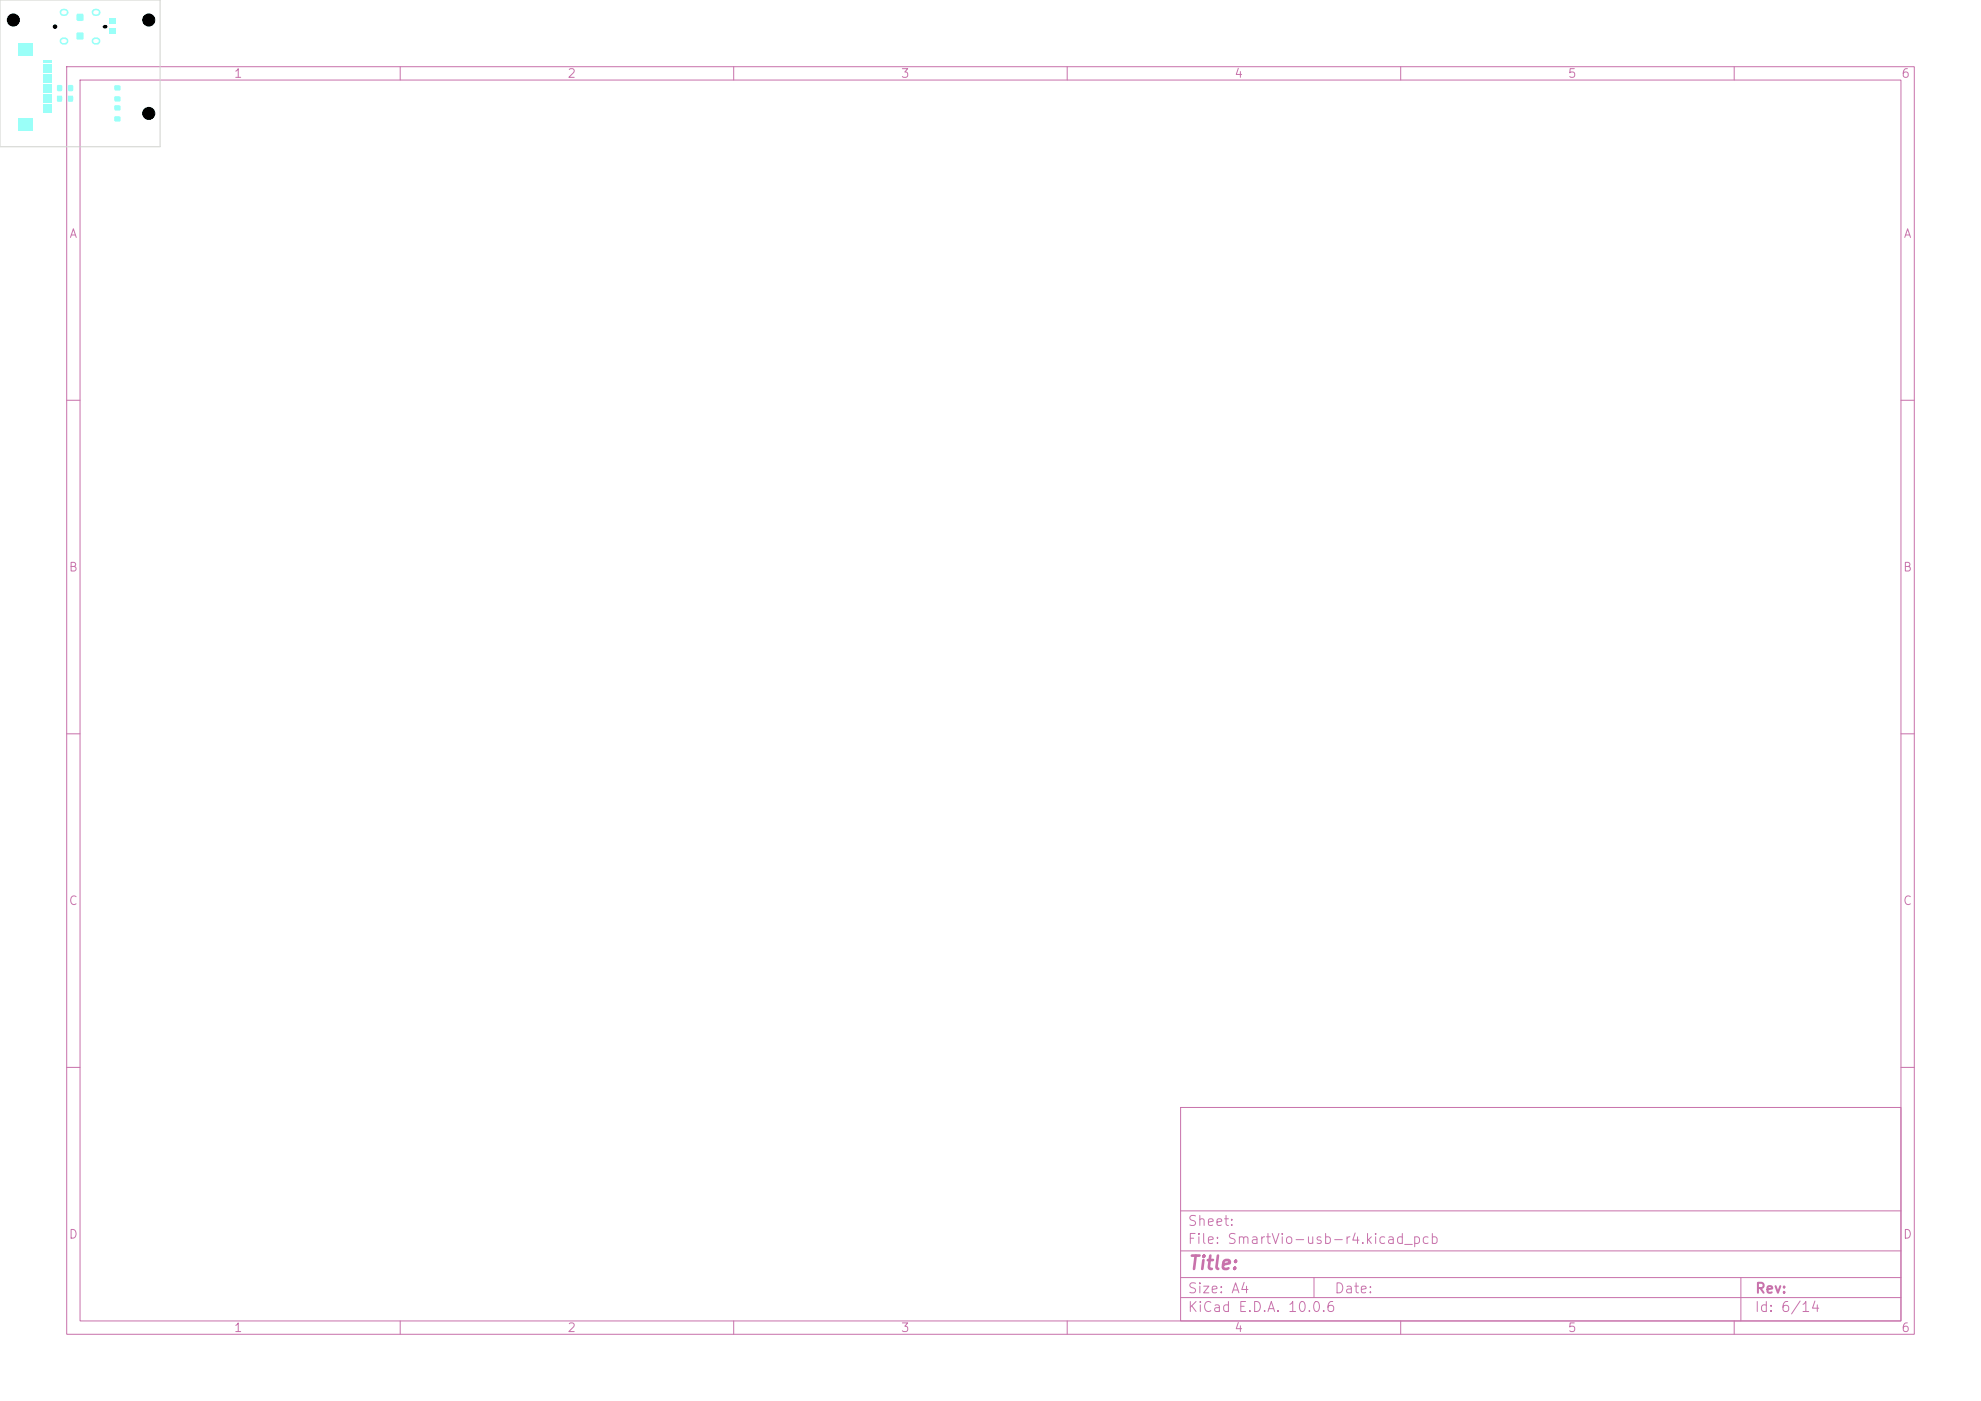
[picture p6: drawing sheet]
<svg xmlns="http://www.w3.org/2000/svg" width="297mm" height="210mm" viewBox="0 0 297 210" stroke-linecap="round" stroke-linejoin="round" font-family="sans-serif">
<defs><g id="words">
<text font-size="2" fill="#c872ab" x="178" y="190.8">Title:</text>
<g font-size="1.5" fill="#c872ab">
<text x="178" y="184.1">Sheet:</text>
<text x="178" y="186.8">File: SmartVio-usb-r4.kicad_pcb</text>
<text x="178" y="197">KiCad E.D.A. 10.0.6</text>
<text x="178" y="194.2">Size: A4</text>
<text x="200" y="194.2">Date:</text>
<text x="263" y="197">Id: 6/14</text>
<text x="263" y="194.2">Rev:</text>
</g>
<g font-size="1.3" fill="#c872ab">
<text x="35" y="12">1</text>
<text x="85" y="12">2</text>
<text x="135" y="12">3</text>
<text x="185" y="12">4</text>
<text x="235" y="12">5</text>
<text x="285" y="12">6</text>
<text x="10.3" y="36">A</text>
<text x="285.3" y="36">A</text>
<text x="10.2" y="86">B</text>
<text x="285.2" y="86">B</text>
<text x="10.2" y="136">C</text>
<text x="285.2" y="136">C</text>
<text x="10.2" y="186">D</text>
<text x="285.2" y="186">D</text>
<text x="35" y="200">1</text>
<text x="85" y="200">2</text>
<text x="135" y="200">3</text>
<text x="185" y="200">4</text>
<text x="235" y="200">5</text>
<text x="285" y="200">6</text>
</g>
</g></defs>
<g fill="none" stroke="#c872ab" stroke-width=".15">
<path d="M10 10h277v190h-277zM12 12h273v186h-273zM60 10v2M110 10v2M160 10v2M210 10v2M260 10v2M10 60h2M285 60h2M10 110h2M285 110h2M10 160h2"/>
<path d="M177 166h108v32h-108zM285 160h2M60 198v2M110 198v2M160 198v2M177 194.5h108M177 191.5h108M177 187.5h108M177 181.5h108M197 191.5v3M210 198v2M260 198v2"/>
<path d="M261 191.5v6.5"/>
</g>
<g fill="#9afff8" stroke="#9afff8" stroke-width=".15">
<circle cx="22.3" cy="17" r=".9"/>
<circle cx="2" cy="3" r=".9"/>
<circle cx="8.3" cy="4" r=".26"/>
<circle cx="22.3" cy="3" r=".9"/>
</g>
<path d="M15.7 4h.2" fill="none" stroke="#9afff8" stroke-width=".52"/>
<path d="M9.5 1.9h.2M9.5 6.2h.2M14.3 1.9h.2M14.3 6.2h.2" fill="none" stroke="#9afff8" stroke-width="1.1"/>
<g fill="#9afff8">
<path d="M17.2 14.5h.8v.7h-.8z"/>
<path d="M17.2 12.8h.8v.7h-.8z"/>
<path d="M17.2 17.5h.8v.7h-.8z"/>
<path d="M17.2 15.8h.8v.7h-.8z"/>
<path d="M10.2 14.4h.7v.8h-.7z"/>
<path d="M8.6 14.4h.7v.8h-.7z"/>
<path d="M11.5 4.9h1v1h-1z"/>
<path d="M11.5 2.1h1v1h-1z"/>
<path d="M10.2 12.8h.7v.8h-.7z"/>
<path d="M8.6 12.8h.7v.8h-.7z"/>
<path d="M6.4 16.6h1.3v.3h-1.3z"/>
<path d="M6.4 16.1h1.3v.3h-1.3z"/>
<path d="M6.4 15.6h1.3v.3h-1.3z"/>
<path d="M6.4 15.1h1.3v.3h-1.3z"/>
<path d="M6.4 14.6h1.3v.3h-1.3z"/>
<path d="M6.4 14.1h1.3v.3h-1.3z"/>
<path d="M6.4 13.6h1.3v.3h-1.3z"/>
<path d="M6.4 13.1h1.3v.3h-1.3z"/>
<path d="M6.4 12.6h1.3v.3h-1.3z"/>
<path d="M6.4 12.1h1.3v.3h-1.3z"/>
<path d="M6.4 11.6h1.3v.3h-1.3z"/>
<path d="M6.4 11.1h1.3v.3h-1.3z"/>
<path d="M6.4 10.6h1.3v.3h-1.3z"/>
<path d="M6.4 10.1h1.3v.3h-1.3z"/>
<path d="M6.4 9.6h1.3v.3h-1.3z"/>
<path d="M6.4 9.1h1.3v.3h-1.3z"/>
<path d="M2.7 17.8h2.2v1.8h-2.2z"/>
<path d="M2.7 6.5h2.2v1.8h-2.2z"/>
<path d="M16.4 4.3h.9v.8h-.9z"/>
<path d="M16.4 2.8h.9v.8h-.9z"/>
</g>
<path d="M0 0h24v22h-24z" fill="none" stroke="#d0d2cd" stroke-width=".15"/>
<g fill="#000" stroke="#000" stroke-width=".15">
<circle cx="2" cy="3" r=".9"/>
<circle cx="8.3" cy="4" r=".26"/>
<circle cx="22.3" cy="17" r=".9"/>
<circle cx="22.3" cy="3" r=".9"/>
</g>
<path d="M15.7 4h.2" fill="none" stroke="#000" stroke-width=".52"/>
<path d="M9.5 1.9h.2M9.5 6.2h.2M14.3 1.9h.2M14.3 6.2h.2" fill="none" stroke="#fff" stroke-width=".6"/>
<use href="#words"/>
</svg>
